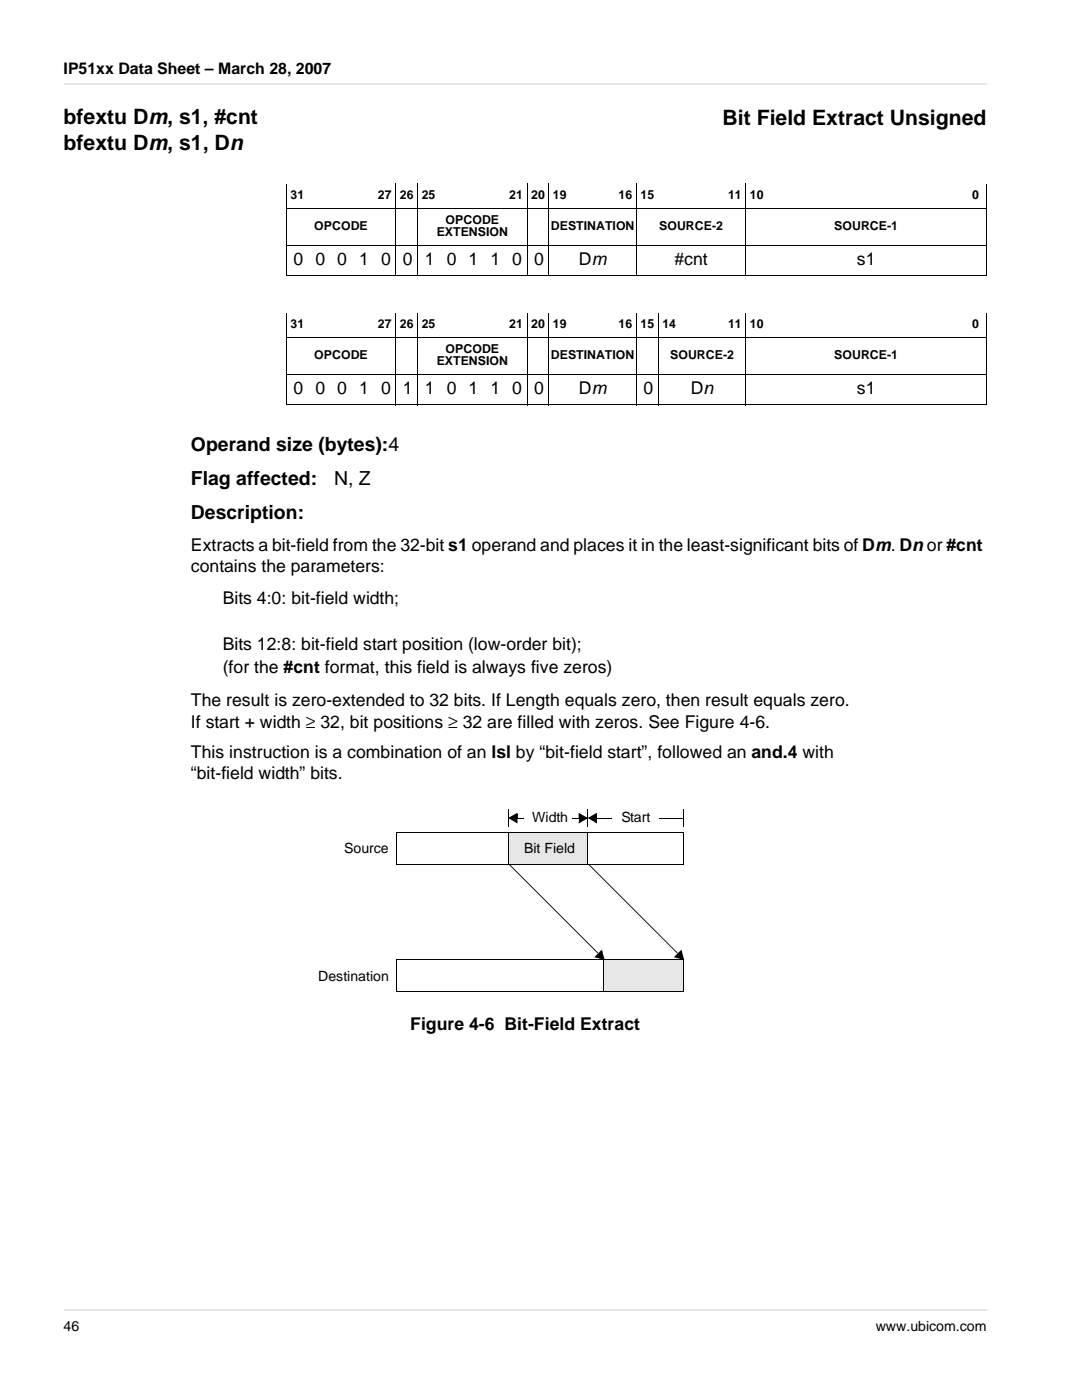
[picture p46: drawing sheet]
<svg xmlns="http://www.w3.org/2000/svg" width="216mm" height="279mm" viewBox="0 0 216 279" stroke-linecap="round" stroke-linejoin="round" font-family="sans-serif">
<defs><g id="words">
<g font-size="4.2">
<text x="12.7" y="24.7">bfextu Dm, s1, #cnt</text>
<text x="12.7" y="30">bfextu Dm, s1, Dn</text>
<text x="144.2" y="25">Bit Field Extract Unsigned</text>
</g>
<g font-size="3.9">
<text x="38.1" y="90.1">Operand size (bytes):4</text>
<text x="38.1" y="96.8">Flag affected:</text>
<text x="66.7" y="96.8">N, Z</text>
<text x="38.1" y="103.5">Description:</text>
</g>
<g font-size="3.5">
<text x="58.6" y="52.8">0 0 0 1 0 0 1 0 1 1 0 0</text>
<text x="115.5" y="52.8">Dm</text>
<text x="134.6" y="52.8">#cnt</text>
<text x="171" y="52.8">s1</text>
<text x="58.6" y="78.5">0 0 0 1 0 1 1 0 1 1 0 0</text>
<text x="115.5" y="78.5">Dm</text>
<text x="128.4" y="78.5">0</text>
<text x="137.8" y="78.5">Dn</text>
<text x="171" y="78.5">s1</text>
<text x="38.1" y="109.9">Extracts a bit-field from the 32-bit s1 operand and places it in the least-significant bits of Dm. Dn or #cnt</text>
<text x="38.1" y="114.2">contains the parameters:</text>
<text x="44.5" y="120.5">Bits 4:0: bit-field width;</text>
<text x="44.5" y="129.7">Bits 12:8: bit-field start position (low-order bit);</text>
<text x="44.5" y="134.3">(for the #cnt format, this field is always five zeros)</text>
<text x="38.1" y="141">The result is zero-extended to 32 bits. If Length equals zero, then result equals zero.</text>
<text x="38.1" y="145.2">If start + width ≥ 32, bit positions ≥ 32 are filled with zeros. See Figure 4-6.</text>
<text x="38.1" y="151.2">This instruction is a combination of an lsl by “bit-field start”, followed an and.4 with</text>
<text x="38.1" y="155.4">“bit-field width” bits.</text>
<text x="81.9" y="205.5">Figure 4-6 Bit-Field Extract</text>
</g>
<text font-size="3.2" x="12.7" y="14.8">IP51xx Data Sheet – March 28, 2007</text>
<g font-size="2.8">
<text x="106.2" y="164">Width</text>
<text x="124" y="164">Start</text>
<text x="68.7" y="170.3">Source</text>
<text x="104.6" y="170.2">Bit Field</text>
<text x="63.5" y="195.7">Destination</text>
<text x="12.7" y="265.6">46</text>
<text x="174.8" y="265.6">www.ubicom.com</text>
</g>
<g font-size="2.5">
<text x="58" y="39.8">31</text>
<text x="75.4" y="39.8">27 26 25</text>
<text x="101.6" y="39.8">21 20 19</text>
<text x="123.4" y="39.8">16 15</text>
<text x="145.3" y="39.8">11 10</text>
<text x="194" y="39.8">0</text>
<text x="62.7" y="45.9">OPCODE</text>
<text x="87.1" y="47.2">EXTENSION</text>
<text x="88.9" y="44.7">OPCODE</text>
<text x="109.9" y="45.9">DESTINATION</text>
<text x="131.6" y="45.9">SOURCE-2</text>
<text x="166.5" y="45.9">SOURCE-1</text>
<text x="58" y="65.5">31</text>
<text x="75.4" y="65.5">27 26 25</text>
<text x="101.6" y="65.5">21 20 19</text>
<text x="123.4" y="65.5">16 15 14</text>
<text x="145.3" y="65.5">11 10</text>
<text x="194" y="65.5">0</text>
<text x="62.7" y="71.7">OPCODE</text>
<text x="88.9" y="70.4">OPCODE</text>
<text x="109.9" y="71.7">DESTINATION</text>
<text x="133.7" y="71.7">SOURCE-2</text>
<text x="166.5" y="71.7">SOURCE-1</text>
<text x="87.1" y="72.9">EXTENSION</text>
</g>
</g></defs>
<path d="M12.7 261.4h184.1" fill="none" stroke="#e6e6e6" stroke-width=".36"/>
<path d="M12.7 15.9h184.1v3.2h-184.1z" fill="#fff"/>
<path d="M12.7 16.8h184.1" fill="none" stroke="#e6e6e6" stroke-width=".36"/>
<g fill="none" stroke="#000" stroke-width=".2">
<path d="M57.1 36.7v18.2M79 36.7v18.4M83.4 36.7v18.4M105.2 36.7v18.4M109.5 36.7v18.4M127 36.7v18.4M148.8 36.7v18.4M196.8 36.7v18.2M57.1 41.6h139.8M57.1 49h139.8M57.1 55h139.8M57.1 67.4h139.8"/>
<path d="M57.1 74.8h139.8M57.1 62.4v18.3M79 62.4v18.5M83.4 62.4v18.5M105.2 62.4v18.5M109.5 62.4v18.5M127 62.4v18.5M131.4 62.4v18.5M148.8 62.4v18.5M196.8 62.4v18.3M57.1 80.8h139.8"/>
</g>
<path d="M79.2 166.2h22.2v6.3h-22.2z" fill="#fff"/>
<path d="M79.1 172.5h22.3M79.2 166.1v6.4M79.2 166.2h22.3M101.4 166.2v6.4" fill="none" stroke="#000" stroke-width=".2"/>
<path d="M101.4 166.2h15.9v6.3h-15.9z" fill="#e6e6e6"/>
<path d="M101.3 172.5h16M101.4 166.2h16M101.4 166.1v6.4M117.3 166.2v6.4" fill="none" stroke="#000" stroke-width=".2"/>
<path d="M117.3 166.2h19.1v6.3h-19.1z" fill="#fff"/>
<path d="M101.4 161.6v3.2M117.2 172.5h19.2M117.3 166.2h19.1M117.3 161.6v3.2M117.3 166.1v6.4M119.1 163.3h3M131.6 163.3h4.8M136.4 161.6v3.2M136.4 166.2v6.4" fill="none" stroke="#000" stroke-width=".2"/>
<path d="M101.3 164.8l.2 .1zM102.9 162.5h.4v.8h-.4zM101.4 163.3l1.9-1.1-.1 .5-1.3 .7-.2-.3 1.5 .8-.2 .3-.1-.9h.4v1zM103.3 163.2h1.3v.1h-1.3zM114.1 163.2h1.4v.1h-1.4zM115.5 162.2l1.8 1.1-1.8 1.1v-.5l1.4-.8 .2 .3-1.6-.7 .2-.3 .1 .9h-.3zM115.5 163.3h.3v.7h-.3zM117.2 164.8l.2 .1zM118.8 162.5h.3v.8h-.3zM117.3 163.3l1.8-1.1-.1 .5-1.3 .7-.1-.3 1.4 .8-.1 .3-.1-.9h.3v1zM131.5 163.2l.1 .1zM136.3 164.8l.1 .1z" fill="#000"/>
<path d="M101.8 163.3l1.3-.8v1.5zM115.6 162.5l1.3 .8-1.3 .7zM117.6 163.3l1.4-.8v1.5z" fill="#000"/>
<path d="M79.2 191.6h41.3v6.3h-41.3z" fill="#fff"/>
<path d="M79.1 197.9h41.4M79.2 191.5v6.4M79.2 191.6h41.4M120.5 191.6v6.4" fill="none" stroke="#000" stroke-width=".2"/>
<path d="M120.5 191.6h15.9v6.3h-15.9z" fill="#e6e6e6"/>
<path d="M120.4 197.9h16M120.5 191.6h15.9M120.5 191.5v6.4M136.4 191.6v6.4" fill="none" stroke="#000" stroke-width=".2"/>
<path d="M101.7 172.4l17.7 17.8-.1 .1-17.8-17.7zM117.5 172.4l17.8 17.8-.1 .1-17.8-17.7zM118.8 190.8l.6-.5 .2 .2-.5 .6zM119.4 190.3l.7-.8 .6 2.1-2.1-.5 .4-.3 1.4 .3v.4l-.6-1.6 .4-.1-.6 .7zM134.7 190.8l.5-.5 .3 .2-.5 .6zM135.2 190.3l.8-.8 .5 2.1-2-.5 .4-.3 1.4 .3-.1 .4-.5-1.6 .4-.1-.6 .7z" fill="#000"/>
<path d="M119.5 190.4l.5-.5 .4 1.4-1.4-.4zM135.4 190.4l.5-.5 .4 1.4-1.5-.4z" fill="#000"/>
<use href="#words"/>
</svg>
